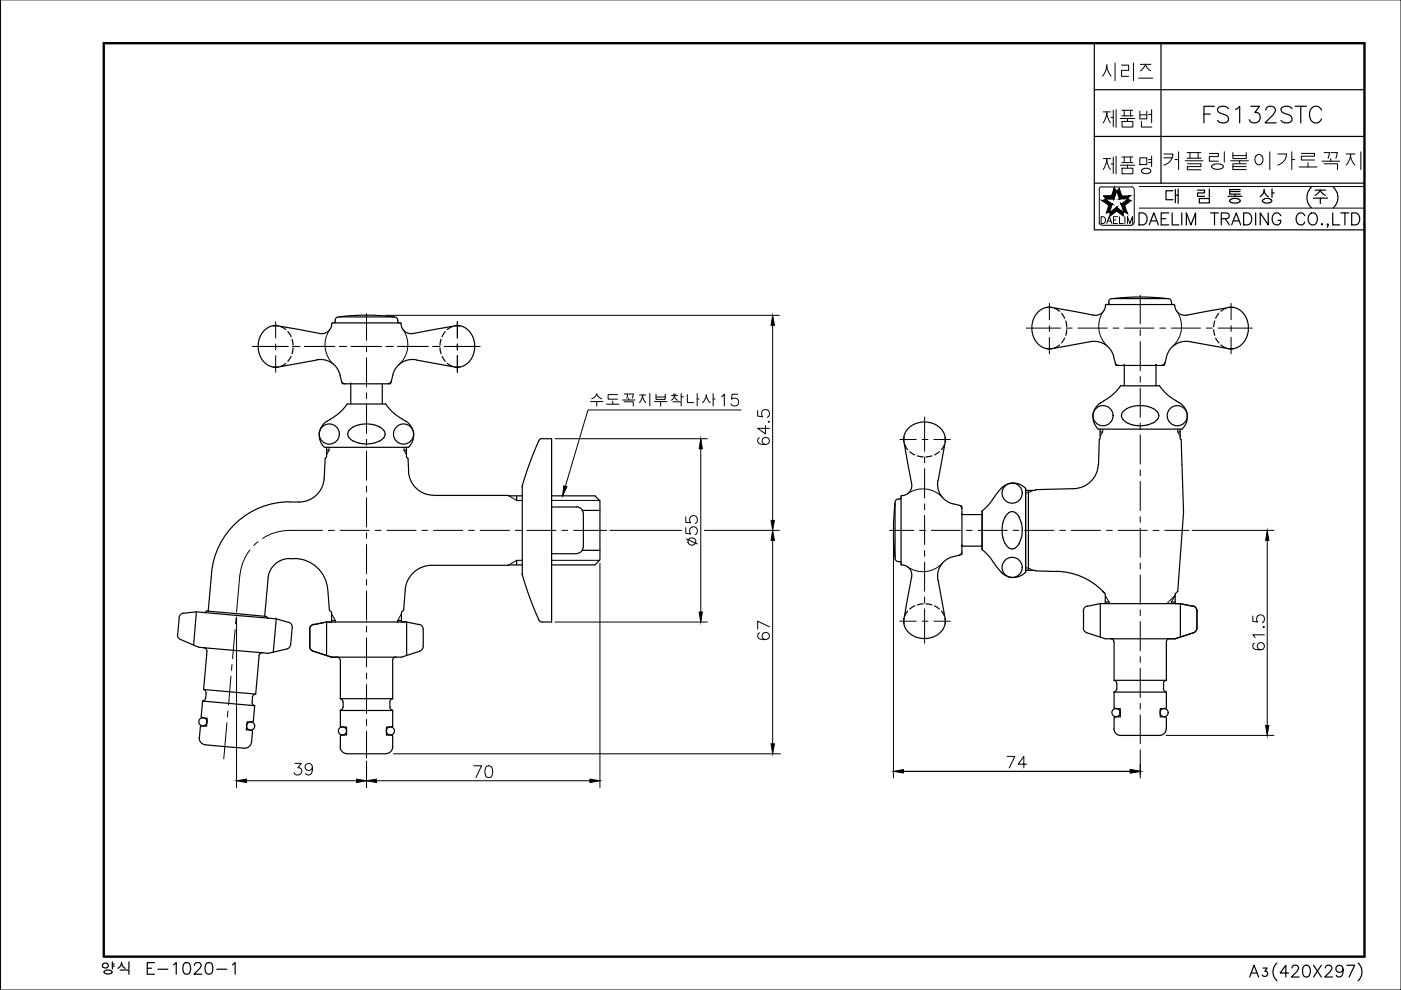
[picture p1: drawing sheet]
<svg xmlns="http://www.w3.org/2000/svg" width="297mm" height="210mm" viewBox="0 0 297 210" stroke-linecap="round" stroke-linejoin="round" font-family="sans-serif">
<defs><g id="words">
<text font-size="15.4" x="227.5" y="40.9">제품명</text>
<g font-size="12.3">
<text x="227.9" y="18.3">시리즈</text>
<text x="227.5" y="28.6">제품번</text>
</g>
<text font-size="7.1" x="254.4" y="27.2">FS132STC</text>
<g font-size="5.7">
<text x="164.4" y="95.6" transform="rotate(-90 164.4 95.6)">64.5</text>
<text x="149.2" y="116.8" transform="rotate(-90 149.2 116.8)">55</text>
<text x="164.4" y="136.9" transform="rotate(-90 164.4 136.9)">67</text>
<text x="269.2" y="139" transform="rotate(-90 269.2 139)">61.5</text>
<text x="61.4" y="165.5">39</text>
<text x="99.5" y="166.2">70</text>
<text x="212.7" y="164">74</text>
</g>
</g></defs>
<!-- layer: 0 -->
<g fill="none" stroke="#000" stroke-width=".21">
<path d="M.1 0h296.9v209.9h-296.9zM241.5 39.6h47.8M251.3 34.1h3.7M251.7 33.5h3M251.7 32.4h2.9M251.7 34.7h2.9v.6h-2.9v.7h2.9M252.3 32.4v1.1M254 32.4v1.1M256.4 32.5h1.9v.7h-1.9v1h1.9M256.9 35.1v.4M256.9 35.5l.6 .3M257.5 35.8l.6 .1 .7-.1"/>
<path d="M258.8 34.8h-1l-.9 .3M258.8 34.8l.5 .3M259.3 35.1v.4M259.3 35.5l-.5 .3M259.6 32.2v2.2M260.9 34.1h3.8M261.4 32.4v1.2h2.8v-1.2M261.4 33h2.8M261.4 35.3h2.8M262.8 34.1v.5M264.2 34.7h-2.8v1.3h2.8M266.3 34.6a1.02 1.02 0 0 1-.2-1.3 1.02 1.02 0 0 1 1.3-.4 1.06 1.06 0 0 1 .4 1.3 1.06 1.06 0 0 1-1.3 .6l-.2-.2"/>
<path d="M269.2 32.2v3.8M270.9 32.7l1.9-.1a2.48 2.48 0 0 1-1.9 2.4M273.9 32.2v3.8M273.9 33.8h.6M275.4 35.4h3.8M275.9 32.5h2.8v.6h-2.8v.8h2.8M277.3 34.5v.9M280.3 34.2h3.7M280.7 34.7h2.9v1.3M280.7 32.4h1.2M281.9 32.3l-.3 1.3M282.1 33.6v.6"/>
<path d="M282.2 32.4h1.4M283.5 32.3l-.3 1.3M285.4 35l.7-1.1 .2-.9 .2 .9 .8 1.1M285.4 32.7h1.9M286.4 32.7v.3M288.5 32.2v3.8M233 47.2a.61 .61 0 0 0 .7 .5M233.1 40.1v7.1M233.5 45.9a.78 .78 0 0 1 .8 .4 .78 .78 0 0 1 0 .9l-.4 .2h-.4zM233.8 47.8h6.1M234.6 47.4l.6-1.5 .5 1.5M234.9 46.9h.6"/>
<path d="M236.1 46.6h.5M236.9 45.9h-.8v1.5h.8M237.3 45.9v1.5h.9M238.5 45.9v1.5M239 47.4v-1.5l.6 1.5 .5-1.5v1.5M240.4 47.2v.3l-.5 .2M240.5 40.1v7.1M241.5 44.1h47.8M70 69.8a5.7 5.7 0 0 0 .8 7.5M85.4 69.8a5.7 5.7 0 0 1-.8 7.5M234 65.9a5.7 5.7 0 0 0 .8 7.5M236.5 76.9l.1 .6h.5"/>
<path d="M246.3 77.5h.6M247 76.9l-.1 .5M249.5 65.9a5.7 5.7 0 0 1-.9 7.5M72.4 80.8l.2 .5 .5 .1M83 80.8l-.2 .5-.5 .1M192.4 104.7a5.7 5.7 0 0 1 7.5 .8M199.9 119.3a5.7 5.7 0 0 1-7.5 .9M203.4 107.1l.5 .2M203.9 117.6l-.5 .1M203.9 107.3v.5M203.9 117.1v.5M50.2 130.8v36.2"/>
<path d="M52.3 165.5h23.3"/>
</g>
<!-- layer: TXT -->
<path d="M22 9.2h267.3v193.6h-267.3z" fill="none" stroke="#000" stroke-width=".51"/>
<!-- layer: 0 -->
<g fill="none" stroke="#000" stroke-width=".25">
<path d="M232 9.2v39.5h57.3M232 19h57.3M246.2 9.2v29.6M232 28.9h57.3M232 38.8h57.3M278 39.7a2.94 2.94 0 0 0 0 4.3M282.7 39.7a2.86 2.86 0 0 1 0 4.3M241.5 45.1h.8a1.36 1.36 0 0 1 .9 1.3 1.36 1.36 0 0 1-.9 1.3h-.8zM243.7 47.7l.9-2.6 1 2.6M244 46.8h1.3M246.2 46.4h1M247.8 45.1h-1.6v2.6h1.6"/>
<path d="M248.5 45.1v2.6h1.5M250.6 45.1v2.6M251.5 47.7v-2.6l1 2.6 1-2.6v2.6M253.9 40.3h1.5v.6h-1.5v.7h1.5M254.3 42.1h2.1v.9h-2.1zM256.4 40.1v1.7M256.7 45.1h1.6M257.5 45.1v2.6M258.9 46.4h1.1a.61 .61 0 0 0 .5-1l-.5-.3h-1.1v2.6M259.8 46.4l.8 1.3M260.3 41.6h3M260.7 40.6h2.2"/>
<path d="M260.7 42.4v.3M260.8 42.7a1.81 1.81 0 0 0 2.1 0M261.1 47.7l1-2.6 .9 2.6M261.2 42.1h1.3M261.2 42.2l-.4 .2M261.5 46.8h1.2M261.9 41.2v.4M262.5 42.2l.4 .2M262.9 42.4v.3M263 40.2h-2.3v1h2.3M263.7 45.1h.8a1.36 1.36 0 0 1 .9 1.3 1.36 1.36 0 0 1-.9 1.3h-.8zM266.2 45.1v2.6"/>
<path d="M267.7 42.4v.3M268 40.2l.4 1 .5 .5M268 40.2l-.1 .7-.7 .8M268.1 42.2l-.4 .2M268.1 42.1h1.1M268.9 45.1v2.6l-1.7-2.6v2.6M269.2 42.2a.41 .41 0 0 1 .4 .4 .41 .41 0 0 1-.4 .4h-.8l-.7-.3M269.7 40.1v1.7M269.7 40.9h.5M271.6 45.7a.94 .94 0 0 0-1.1-.6 .94 .94 0 0 0-.8 1 1.1 1.1 0 0 0 .3 1.2 1.1 1.1 0 0 0 1.2 .3l.4-.5v-.4h-.6M276.6 45.7a.94 .94 0 0 0-1-.6 .94 .94 0 0 0-.8 1 1.06 1.06 0 0 0 .3 1.3 1.06 1.06 0 0 0 1.4-.1l.1-.2M277.6 45.5l.5-.4a1.33 1.33 0 0 1 1.2 1 1.33 1.33 0 0 1-.5 1.5 1.1 1.1 0 0 1-1.2-.2 1.1 1.1 0 0 1-.2-1.3z"/>
<path d="M278.5 42h3M278.8 40.3h2.3M279.9 42v1.2M280.1 47.6h.3l-.1 .1zM281 41.4a1.8 1.8 0 0 1-1.1-1.1l-.4 .7-.7 .4M281.6 47.6l-.1 .1-.1-.1h.2l-.2 .6M282.6 45.1v2.6h1.4M284.3 45.1h1.7M285.1 45.1v2.6M286.6 45.1h.8a1.36 1.36 0 0 1 .9 1.3 1.36 1.36 0 0 1-.9 1.3h-.8zM289.1 47.6h.3l-.2 .1zM21.9 204.3l-.2 .4 .2 .4"/>
<path d="M21.9 204.3a.57 .57 0 0 1 .9 0 .57 .57 0 0 1 0 .8M21.9 205.1l.5 .1 .4-.1M22.4 205.7h.7l.6 .3M22.5 205.7l-.5 .4 .5 .3M23.7 206.2l-.6 .3-.7-.1M23.7 206v.2M23.8 203.9v1.6M23.8 204.4h.4M23.8 204.9h.4M25 205.3a1.42 1.42 0 0 0 .8-1.3 1.5 1.5 0 0 0 .8 1.3M25.5 205.7h1.8v.9M27.3 203.9v1.6"/>
<path d="M31.2 205.3h1M32.8 204.1h-1.6v2.5h1.6M33.5 205.5h2.1M36.8 204.6l.6-.5v2.5M39.1 204.2a.86 .86 0 0 1 1.2 .4 2.01 2.01 0 0 1-.2 1.8 .8 .8 0 0 1-1.2-.3 2.12 2.12 0 0 1 .2-1.9zM41.2 204.7l.1-.4a.86 .86 0 0 1 1.2 0 .76 .76 0 0 1-.2 1.1l-1.2 1.2h1.7M43.8 204.2a.86 .86 0 0 1 1.2 .4 2.21 2.21 0 0 1-.2 1.8 .8 .8 0 0 1-1.2-.3 1.97 1.97 0 0 1 .2-1.9zM46 205.5h2.1M49.3 204.6l.6-.5v2.5M265 207.2l.9-2.5 1 2.5M265.3 206.3h1.2M270.7 204.2a2.5 2.5 0 0 0 0 3.8"/>
<path d="M273.2 206.3h-1.8l1.2-1.6v2.5M273.9 205.2l.1-.3a.8 .8 0 0 1 1.1-.1 .55 .55 0 0 1 .1 .8l-1.4 1.6h1.6M276.5 204.8a.8 .8 0 0 1 1.2 .3 1.97 1.97 0 0 1-.3 1.9 .78 .78 0 0 1-1.1-.4 2.21 2.21 0 0 1 .2-1.8zM278.5 204.7l1.6 2.5M280.1 204.7l-1.6 2.5M281 205.2l.2-.4 .3-.1 .7 .1a.55 .55 0 0 1 .1 .8l-1.4 1.6h1.6M284.8 205.5a.77 .77 0 0 1-1.1 .6 .77 .77 0 0 1-.3-1.2 .77 .77 0 0 1 1.2 .1 2.17 2.17 0 0 1-.2 2 .71 .71 0 0 1-1.1-.2M285.6 204.7h1.6l-1.2 2.5M287.9 204.2a2.59 2.59 0 0 1 0 3.8"/>
</g>
<!-- layer: DWG -->
<g fill="none" stroke="#000" stroke-width=".25">
<path d="M59 69.1a3.9 3.9 0 0 0-4.3 4 4.1 4.1 0 0 0 4.3 4.7l8.1-1.5M67.1 76.3a4.3 4.3 0 0 1 5 3.2M70.3 68.7a2.13 2.13 0 0 1-2.5 2l-8.8-1.6M70.5 68.4l-.2 .3M70.6 68.5h14.3M71.1 68.3a.81 .81 0 0 1 .7-1.1h11.8a.83 .83 0 0 1 .8 1.1M71.1 68.2l-.3 .3M72.1 79.5l.2 1a.8 .8 0 0 0 .8 .8l9.2 .1a1.49 1.49 0 0 0 .9-1.5l.1-.4M84.3 68.2l.2 .3M84.8 68.4l.3 .3M85 68.7a2.14 2.14 0 0 0 2.6 2l8.8-1.6M88.3 76.3a4.3 4.3 0 0 0-5 3.2"/>
<path d="M96.4 69.1a3.9 3.9 0 0 1 4.2 4 4.1 4.1 0 0 1-4.2 4.7l-8.1-1.5M223 65.2a3.9 3.9 0 0 0-4.2 4 4.1 4.1 0 0 0 4.2 4.7M223 73.9l8.2-1.5a4.2 4.2 0 0 1 4.9 3.3l.5 1.5 .5 .2M234.4 64.8a2.13 2.13 0 0 1-2.6 2l-8.8-1.6M234.6 64.5l-.3 .3M234.6 64.6h14.3M235.1 64l-.1 .5-.1 .1M237.1 77.5h9.2M238.4 77.5v4.3M245.1 77.5v4.3M247.7 63.3a.7 .7 0 0 1 .7 .7M247.7 63.3h-11.9a.7 .7 0 0 0-.7 .7"/>
<path d="M248.4 64v.3l.2 .3M248.8 64.5l.2 .1a2.25 2.25 0 0 0 2.7 2.2l8.8-1.6a3.9 3.9 0 0 1 4.2 4 4.1 4.1 0 0 1-4.3 4.7l-8.1-1.5a4.4 4.4 0 0 0-5.2 4.2 .87 .87 0 0 1-.8 .8M68.8 94.8h17.8M69.2 94.8v2.1l-.3 .3-.2 4.2a5.3 5.3 0 0 1-5.3 5h-2M69.2 95.5h.6M74.4 81.4v4.3M81.1 81.4v4.3M81.8 85.6l1.8 2.1 1.8 1.2M81.8 85.7l-8.2-.1-1.8 2.1-1.8 1.2M85.7 95.5h.5M86.2 94.8v2.1l.3 .3 .1 2.8M86.6 100a5.3 5.3 0 0 0 5.3 5"/>
<path d="M191.6 93.7a3.9 3.9 0 0 1 4.1-4.2 4.1 4.1 0 0 1 4.7 4.2M191.7 93.7l1.6 8.8M200.4 93.7l-1.5 8.2M232.8 91h17.8M232.9 98.5a5.3 5.3 0 0 1-5.2 5.1M233.2 91l-.3 7.5M233.2 91.6h.6M237.6 81.7l-1.8 2.1-1.8 1.2M237.7 81.8h8.1M245.8 81.7l1.9 2.1 1.7 1.2M249.7 91.6h.5M250.2 91l.4 7.5"/>
<path d="M61.4 106.4a16.6 16.6 0 0 0-16.6 15.2M61.4 118.4a4.6 4.6 0 0 0-4.6 4.2M61.4 118.5h1M62.4 118.4a7.1 7.1 0 0 1 7.1 6.6l.3 4.3 .5 .5v2.1h-1.1M91.9 105l18.8 .1M109.5 105.1v1M109.5 118.8v1M110.7 119.8l-19.2 .1a5.6 5.6 0 0 0-5.6 5.2l-.3 4.2-.5 .5v2.1h1.1M117 107.5h5.2M117 117.4h5.2M117 105.1h9.1l1.1 1.1v2M122.2 107.5a1.42 1.42 0 0 1 1.4 1.4l.1 7.1"/>
<path d="M123.5 108.2h3.7M123.5 116.7h3.7M123.6 115.9a1.42 1.42 0 0 1-1.4 1.5M127.2 108.2v10.5l-1.1 1.1h-9.1M189.8 106.5v11.9a.7 .7 0 0 0 .7 .7M190.5 105.8a.7 .7 0 0 0-.7 .7M190.5 119.1h.3M190.8 119.1l.2 .2M191 119.6l.2 .2M191 105.3v14.3M191 105.6v.1l-.5 .1M191.2 105l-.2 .3"/>
<path d="M191.2 119.8a2.14 2.14 0 0 1 2.1 2.6l-1.6 8.8M193.3 102.5a2.14 2.14 0 0 1-2.1 2.6M198.9 101.9a4.3 4.3 0 0 0 3.2 4.9M202.1 106.8l1 .3a.8 .8 0 0 1 .8 .7M203.9 117a1.39 1.39 0 0 1-1.5 1 4.3 4.3 0 0 0-3.5 5M203.9 109.1h4.3v6.7h-4.3M203.9 107.8v9.3M208.2 108.4v.7M208.2 115.8v.7M217.5 103.6v17.7M218 104v16.9M227.7 103.6l-10.2 .4"/>
<path d="M37.6 134.5a1.08 1.08 0 0 0 .7 1.1M38 131l-.3 3.5M38.3 135.6l3.8 1.6 13.5 1.2M38.9 130a1.08 1.08 0 0 0-.9 1M41.6 129.7l17 1.5M41.6 129.7l-2.7 .3M41.6 129.7l-.6 7.1M43.2 137.3a.7 .7 0 0 1 .6 .8M43.4 129.9l.4-.3 6.4 .5 6.3 .6 .3 .4M43.9 138.1l-.7 8.1M44.9 121.6l-.8 8M54.9 139.1l-.7 8.1-11-1"/>
<path d="M55.7 138.4a.7 .7 0 0 0-.8 .6M56.8 122.7l-.7 8M58.6 131.2l2.6 .8M58.6 131.2l-.7 7.1M61.2 131.9a1.08 1.08 0 0 1 .8 1.2l-.4 3.6a1.09 1.09 0 0 1-.8 .9l-4 .9-1.1-.1M65.6 137a1.08 1.08 0 0 0 .8 1.1l3.9 1.2h14.8l3.9-1.2a1.13 1.13 0 0 0 .7-1.1M65.7 133.4v3.6M66.5 132.4a1.08 1.08 0 0 0-.9 1M69.2 131.9l-2.7 .5M69.2 131.9h17M69.2 131.9v7.1M70.3 131.5h.8"/>
<path d="M71.4 139.3a.7 .7 0 0 1 .7 .7l.1 8.1M84 139.3a.7 .7 0 0 0-.7 .7v8.1M84.3 131.5h.8M86.2 131.9l2.7 .5M86.2 131.9v7.1M88.9 132.4a1.08 1.08 0 0 1 .8 1M89.7 133.4v3.6M191.6 131.1a3.9 3.9 0 0 0 4.1 4.3 4.1 4.1 0 0 0 4.7-4.3M198.9 123l1.5 8.2M217.5 120.9l6.6 .3M224 121.1a14.2 14.2 0 0 1 9.8 4.2M229.7 133.1a1.08 1.08 0 0 0 .7 1.1"/>
<path d="M229.7 129.6v3.6M230.4 134.2l3.9 1.2h14.8l3.9-1.2M230.6 128.5a1.08 1.08 0 0 0-.9 1M233.3 128v7.1M233.8 125.4l.5 .5-.5-.5M234.3 127.6h.8M234.3 125.9v2.1M235.5 135.4a.77 .77 0 0 1 .7 .7v8.1h11.1v-8.1a.7 .7 0 0 1 .7-.7M248.4 127.6h.8M249.7 125.4l-.5 .5v2.1h1M250.2 128l2.7 .5M250.2 128h-17l-2.6 .5"/>
<path d="M250.3 128v7.1M252.9 128.5a1.08 1.08 0 0 1 .9 1v3.7a1.08 1.08 0 0 1-.8 1M42.2 156.4a1.42 1.42 0 0 0 1.3 1.5M43 148.6l-.3 3.3 .1 .3 1.1 .1-.1 1.7-1.1-.1-.2 .2-.2 2.3M43 148.6l11 1-.3 3.3-.2 .2-1.1-.1-.2 1.7 1.1 .1 .2 .2-.2 2.4M43.1 146.2a.7 .7 0 0 1 .6 .7M43.7 147l-.1 1a.7 .7 0 0 1-.7 .6M53.3 157.3a1.42 1.42 0 0 1-1.5 1.3l-8.3-.7M53.5 148.9a.7 .7 0 0 0 .5 .7M54.2 147.2a.7 .7 0 0 0-.7 .6v1.1M72.1 148.1a.7 .7 0 0 1 .6 .7M72.2 148.1h11.1"/>
<path d="M72.7 149.9a.7 .7 0 0 1-.6 .7M72.8 148.9v1M73.5 159.8a1.36 1.36 0 0 1-1.3-1.4v-2.3l.2-.3h1.1v-1.7h-1.1l-.2-.2v-3.3h11.1v3.3l-.3 .2h-1.1v1.7h1.1l.3 .3v2.3a1.42 1.42 0 0 1-1.5 1.4M73.6 159.8h8.3M83.3 148.1a.7 .7 0 0 0-.6 .8v1a.7 .7 0 0 0 .6 .7M236.2 144.3a.7 .7 0 0 1 .6 .6v1.1M236.8 146a.7 .7 0 0 1-.6 .7M246.7 146a.7 .7 0 0 0 .6 .7M247.3 154.5a1.42 1.42 0 0 1-1.5 1.4h-8.2M247.3 144.3a.7 .7 0 0 0-.6 .6v1.1M247.3 154.5v-2.3l-.2-.2h-1.1v-1.7h1.1l.2-.3v-3.3h-11.1v3.3l.2 .3h1.1v1.7h-1.1l-.2 .2v2.3a1.33 1.33 0 0 0 1.4 1.4M267.8 205.2h.9l-.5 .7a.58 .58 0 0 1 .4 .9 .58 .58 0 0 1-1-.1"/>
<circle cx="43" cy="153" r=".87"/>
<circle cx="53.1" cy="153.9" r=".87"/>
<circle cx="72.6" cy="155" r=".87"/>
<circle cx="82.8" cy="155" r=".87"/>
<circle cx="236.6" cy="151.1" r=".87"/>
<circle cx="246.8" cy="151.1" r=".87"/>
</g>
<!-- layer: D -->
<g fill="none" stroke="#000" stroke-width=".21">
<path d="M81.8 66.9h83.5M163.8 68.3v42M238.4 77.5h.1M245.1 77.5h.1M69.8 94.8v.7l-.6 .9M74.4 81.4h.1M85.7 94.8v.7l.5 .9M117.7 93h32.3M125.2 85.1h2.6M125.5 84.5a1.54 1.54 0 0 0 1-1 1.71 1.71 0 0 0 1.1 1.1M126.5 85.1v1M128.6 85.7h2.6"/>
<path d="M129.9 85v.7M130.9 83.7h-2v.9h2M132 84.8h2.6M132.3 85.2h2v.9M132.3 83.5h.8M133.1 83.5l-.2 .9M133.3 84.4v.4M133.3 83.5h1l-.2 .9M135.6 85.4l.4-.7 .2-.7 .3 .7 .4 .7M135.6 83.7h1.3M136.3 83.7v.3M137.8 83.5v2.6"/>
<path d="M138.8 85.1h2.6M139.1 83.6v1.1h1.9v-1.1M139.1 84.2h1.9M140.1 85.1v1M142.3 84.8a1.08 1.08 0 0 0 .7-.9 1.08 1.08 0 0 0 .6 .9M142.4 83.9h1.3M142.6 85.2h1.8v.9M142.7 83.6h.6M144.4 83.5v1.5M144.4 84.1h.5M145.7 83.7v1.7h1.4M147.8 83.5v2.6"/>
<path d="M147.8 84.6h.4M148.6 93.4v38.1M149.7 83.9l-.2 .8-.5 .7M149.8 83.7v.3M149.8 83.9l.2 .8 .6 .7M151.2 84.6h.4M151.2 83.5v2.6M153 84.1l.6-.5v2.5M156.4 83.6h-1.2l-.1 1a.88 .88 0 0 1 1.3 0 .88 .88 0 0 1-.2 1.3 .88 .88 0 0 1-1.2-.3M157.1 86.9h-32.4l-4.8 16.2M233.8 91v.6l-.6 .9M249.7 91v.6l.5 .9"/>
<path d="M107.9 105.1l1.6 1h1.2M110.7 118.8h-1.2l-1.6 1M117 106.1h10.1M117 118.8h10.1M127.2 119.4v47.6M129.3 112.5h15.2M149.3 112.5h16M163.8 114.6v43.1M189.4 113.2v51.7M203.9 109.1h.1M203.9 115.8h.1M219 104l-1 .5h-.5"/>
<path d="M252.8 112.5h17.3M268.7 114.6v39.2M43.5 129.8v.1M56.7 131h.1M70.3 130.1l.8 1.4v.4v-.4M84.3 131.9v-.4v.4M85.1 130.1l-.8 1.4M117.7 131.9h32.3M217.5 120.4h.5l1 .5M234.3 126.3l.8 1.3v.4M249.2 126.2l-1.8 1.8M249.2 126.3l-.8 1.3v.4"/>
<path d="M83.4 159.8h82.1M241.8 159v5.9M247.3 155.9h22.8M77.7 161.4v5.6M79.8 165.5h45.3M190.8 163.5h48.8"/>
</g>
<!-- layer: CL -->
<g fill="none" stroke="#000" stroke-width=".21">
<path d="M53.5 73.5h7.6M58.4 68.2v3.5M58.4 73v1.2M58.4 75.4v3.5M62 73.5h1.6M64.5 73.5h6.5M72 73.5h1.4M74.5 73.5h6.4M77.7 66.5v5.7M77.7 73.4v1.2M77.7 75.8v6.2M81.9 73.5h1.4"/>
<path d="M84.3 73.5h6.5M91.8 73.5h1.4M94.2 73.5h7.6M97 68.2v3.5M97 73v1.2M97 75.4v3.5M217.6 69.6h7.3M222.5 64.3v3.5M222.5 69.1v1.2M222.5 71.5v3.5M226.1 69.6h1.2M228.5 69.6h6.3"/>
<path d="M236 69.6h1.2M238.4 69.6h6.2M241.8 62.6v6.1M241.8 69.9v1.3M241.8 72.4v6.2M241.8 79.8v1.2M245.9 69.6h1.2M248.4 69.6h6.1M255.8 69.6h1.2M258.3 69.6h7.2M261 64.3v3.5M261 69.1v1.2"/>
<path d="M261 71.5v3.5M77.7 83.3v1.2M77.7 85.7v6.2M77.7 93.1v1.3M77.7 95.6v6.2M190.8 93.2h3.5M195.5 93.2h1.3M196 88.4v7.3M196 96.9v1.2M196 99.4v6.2M198 93.2h3.5M241.8 82.3v6.2"/>
<path d="M241.8 89.7v1.2M241.8 92.2v6.2M241.8 99.6v1.3M53 116.6a10.7 10.7 0 0 0-2.2 5.5l-.6 7.7M54.7 114.9l-.9 .8M68.4 112.5h-7a10.6 10.6 0 0 0-5.7 1.6M69.6 112.5h1.3M72.1 112.5h6.2M77.7 103.1v1.2M77.7 105.6v6.1M77.7 113v1.2M77.7 115.5v6.1"/>
<path d="M79.5 112.5h1.3M82 112.5h6.2M89.4 112.5h1.3M91.9 112.5h6.2M99.3 112.5h1.3M101.8 112.5h6.2M109.2 112.5h1.3M111.7 112.5h6.2M119.2 112.5h1.2M121.6 112.5h7M188.6 112.5h5.1M195 112.5h1.2"/>
<path d="M196 106.8v1.2M196 109.3v6.2M196 116.7v1.3M196 119.2v6.2M197.5 112.5h6.2M204.9 112.5h1.2M207.4 112.5h6.2M214.8 112.5h1.2M217.2 112.5h6.3M224.7 112.5h1.2M227.1 112.5h6.2M234.6 112.5h1.2"/>
<path d="M237.1 112.5h6.1M241.8 102.1v6.2M241.8 109.5v1.3M241.8 112v6.2M241.8 119.4v1.3M244.5 112.5h1.2M247 112.5h5.1M49.9 133.5l-.6 6.1M50.1 131l-.2 1.3M77.7 122.9v1.2M77.7 125.3v6.2M77.7 132.8v1.2"/>
<path d="M77.7 135.2v6.2M190.8 131.7h3.5M195.5 131.7h1.3M196 126.6v1.3M196 129.1v7.3M198 131.7h3.5M241.8 121.9v6.2M241.8 129.3v1.2M241.8 131.8v6.2M241.8 139.2v1.2M48.1 153.2l-.7 7.7M48.3 150.7l-.1 1.3"/>
<path d="M49 143.4l-.5 6.1M49.2 140.9l-.1 1.2M77.7 142.7v1.2M77.7 145.1v6.2M77.7 152.5v1.3M77.7 155v5.7M241.8 141.7v6.2M241.8 149.1v1.2M241.8 151.6v6.1"/>
</g>
<!-- layer: 0 -->
<path d="M50.2 165.5l2.1-.3v.7zM75.6 165.2l2.1 .3-2.1 .4z" fill="#000" stroke="#000" stroke-width=".21"/>
<!-- layer: D -->
<g fill="#000" stroke="#000" stroke-width=".21">
<path d="M163.8 66.9l.4 2.1h-.7zM148.6 93l.3 2.1h-.7zM119.5 103l.7 .2-.9 1.9zM163.8 112.5l.4 2.1h-.7zM163.5 110.3h.7l-.4 2.2zM268.7 112.5l.3 2.1h-.7zM148.2 129.8h.7l-.3 2.1zM163.5 157.7h.7l-.4 2.1zM268.3 153.8h.7l-.3 2.1zM77.7 165.5l2.1-.3v.7zM125.1 165.2l2.1 .3-2.1 .4zM189.4 163.5l2.1-.3v.7z"/>
<path d="M239.6 163.2l2.2 .3-2.2 .4z"/>
</g>
<g fill="none" stroke="#000" stroke-width=".25">
<path d="M83.2 67.2h.1M83.2 67.1a46.1 46.1 0 0 0-11.1 .1M236.1 63.3h.1a46.1 46.1 0 0 1 11.1 0M70 88.9a3.6 3.6 0 0 0-1.2 5.9M85.3 88.9a3.6 3.6 0 0 1 1.3 5.9M114.9 93l-.6 .4-.9 1.9-1.4 3.8-1.3 4.1M114.9 93h2.1v38.9h-2.1l-.6-.4-2-4.8-1.6-5.1M233.4 85.4a3.5 3.5 0 0 0-.6 5.5M234 85l-.6 .4M249.4 85l.7 .4M250.1 85.4a3.5 3.5 0 0 1 .5 5.5M250.6 98.5l.3 10.1-1.2 16.8"/>
<path d="M110.7 103.3v18.3M189.7 106.9v-.1a49.4 49.4 0 0 0 .1 11.2M189.7 118h.1"/>
</g>
<!-- layer: HIDDEN -->
<g fill="none" stroke="#000" stroke-width=".25">
<path d="M57.9 69.1h1.1M57.9 77.8h1.1M59.5 69.3l1.1 .6M60.6 77.1l-1.1 .6M61 70.3l.7 1.1M61.7 75.6l-.7 1M61.9 71.9l.2 1.3M62.1 73.8l-.2 1.2M93.3 73.8l.2 1.2M93.5 71.9l-.2 1.3M93.8 75.6l.6 1M94.4 70.3l-.7 1.1"/>
<path d="M94.8 77.1l1.1 .6M95.9 69.3l-1.1 .6M96.5 69.1h1M96.5 77.8h1M221.9 65.2h1.1M221.9 73.9h1.1M223.6 65.4l1 .6M224.6 73.2l-1.1 .6M225.1 66.4l.6 1.1M225.7 71.7l-.6 1M226 68l.2 1.3M226.2 69.9l-.2 1.2"/>
<path d="M257.3 69.9l.2 1.2M257.5 68l-.2 1.3M257.8 71.7l.6 1M258.4 66.4l-.6 1.1M258.9 73.2l1 .6M259.9 65.4l-1 .6M260.5 65.2h1.1M260.5 73.9h1.1M191.7 92.6v1.1M191.8 94.3l.6 1M192.9 95.8l1.1 .6M194.5 96.7l1.2 .2"/>
<path d="M197.6 96.7l-1.3 .2M199.2 95.8l-1.1 .6M200.2 94.3l-.6 1M200.4 92.6v1.1M191.7 131.2v1.1M192.4 129.6l-.6 1M194 128.5l-1.1 .6M195.7 128l-1.2 .2M196.3 128l1.3 .2M198.1 128.5l1.1 .6M199.6 129.6l.6 1M200.4 131.2v1.1"/>
</g>
<!-- layer: CL -->
<path d="M238.4 77.5h.1M245.1 77.5h.1M203.9 115.8h.1" fill="none" stroke="#000" stroke-width=".25"/>
<!-- layer: ASHADE -->
<g fill="none" stroke="#000" stroke-width=".25">
<path d="M74.9 93.5l1.2 .4M76.1 90.1a2.77 2.77 0 0 0-2.4 1.9l.3 .8 .9 .7M76.1 90.1a7.3 7.3 0 0 1 3.2 0M79.3 90.1l1.2 .4M80.5 90.5a1.55 1.55 0 0 1 1.1 1.5 1.55 1.55 0 0 1-1.1 1.5M80.5 93.5a6.6 6.6 0 0 1-4.4 .4M238 88.9a3.6 3.6 0 0 0 2.1 1.2M240.1 90.1a7.3 7.3 0 0 0 3.2 0M243.3 86.2a2.75 2.75 0 0 1 2.4 1.9l-.3 .8M243.3 86.2a5.2 5.2 0 0 0-5.4 1.4l-.1 .8 .2 .5M245.4 88.9a3.5 3.5 0 0 1-2.1 1.2M208.2 108.4v8.1l1.4 1.3 1 1.5"/>
<path d="M210.6 105.6l-1 1.5-1.4 1.3M210.7 119.3l1.7 2.1M212.3 103.5a3.5 3.5 0 0 1 5.1 0M212.4 103.4l-1.7 2.2M216 109.6l.5 1.2M216.1 109.6a1.55 1.55 0 0 0-1.5-1.1 1.55 1.55 0 0 0-1.5 1.1 5.8 5.8 0 0 0 .8 6.5 1.5 1.5 0 0 0 2.2-.9M216.5 114l-.5 1.2M216.6 110.8a7.3 7.3 0 0 1 0 3.2M217.5 103.6v17.7M212.3 121.3a3.5 3.5 0 0 0 5.1 0"/>
<circle cx="69.8" cy="92" r="2.14"/>
<circle cx="85.6" cy="92" r="2.14"/>
<circle cx="233.9" cy="88.1" r="2.14"/>
<circle cx="249.6" cy="88.1" r="2.14"/>
<circle cx="214.6" cy="104.6" r="2.14"/>
<circle cx="214.6" cy="120.3" r="2.14"/>
</g>
<use href="#words"/>
</svg>
